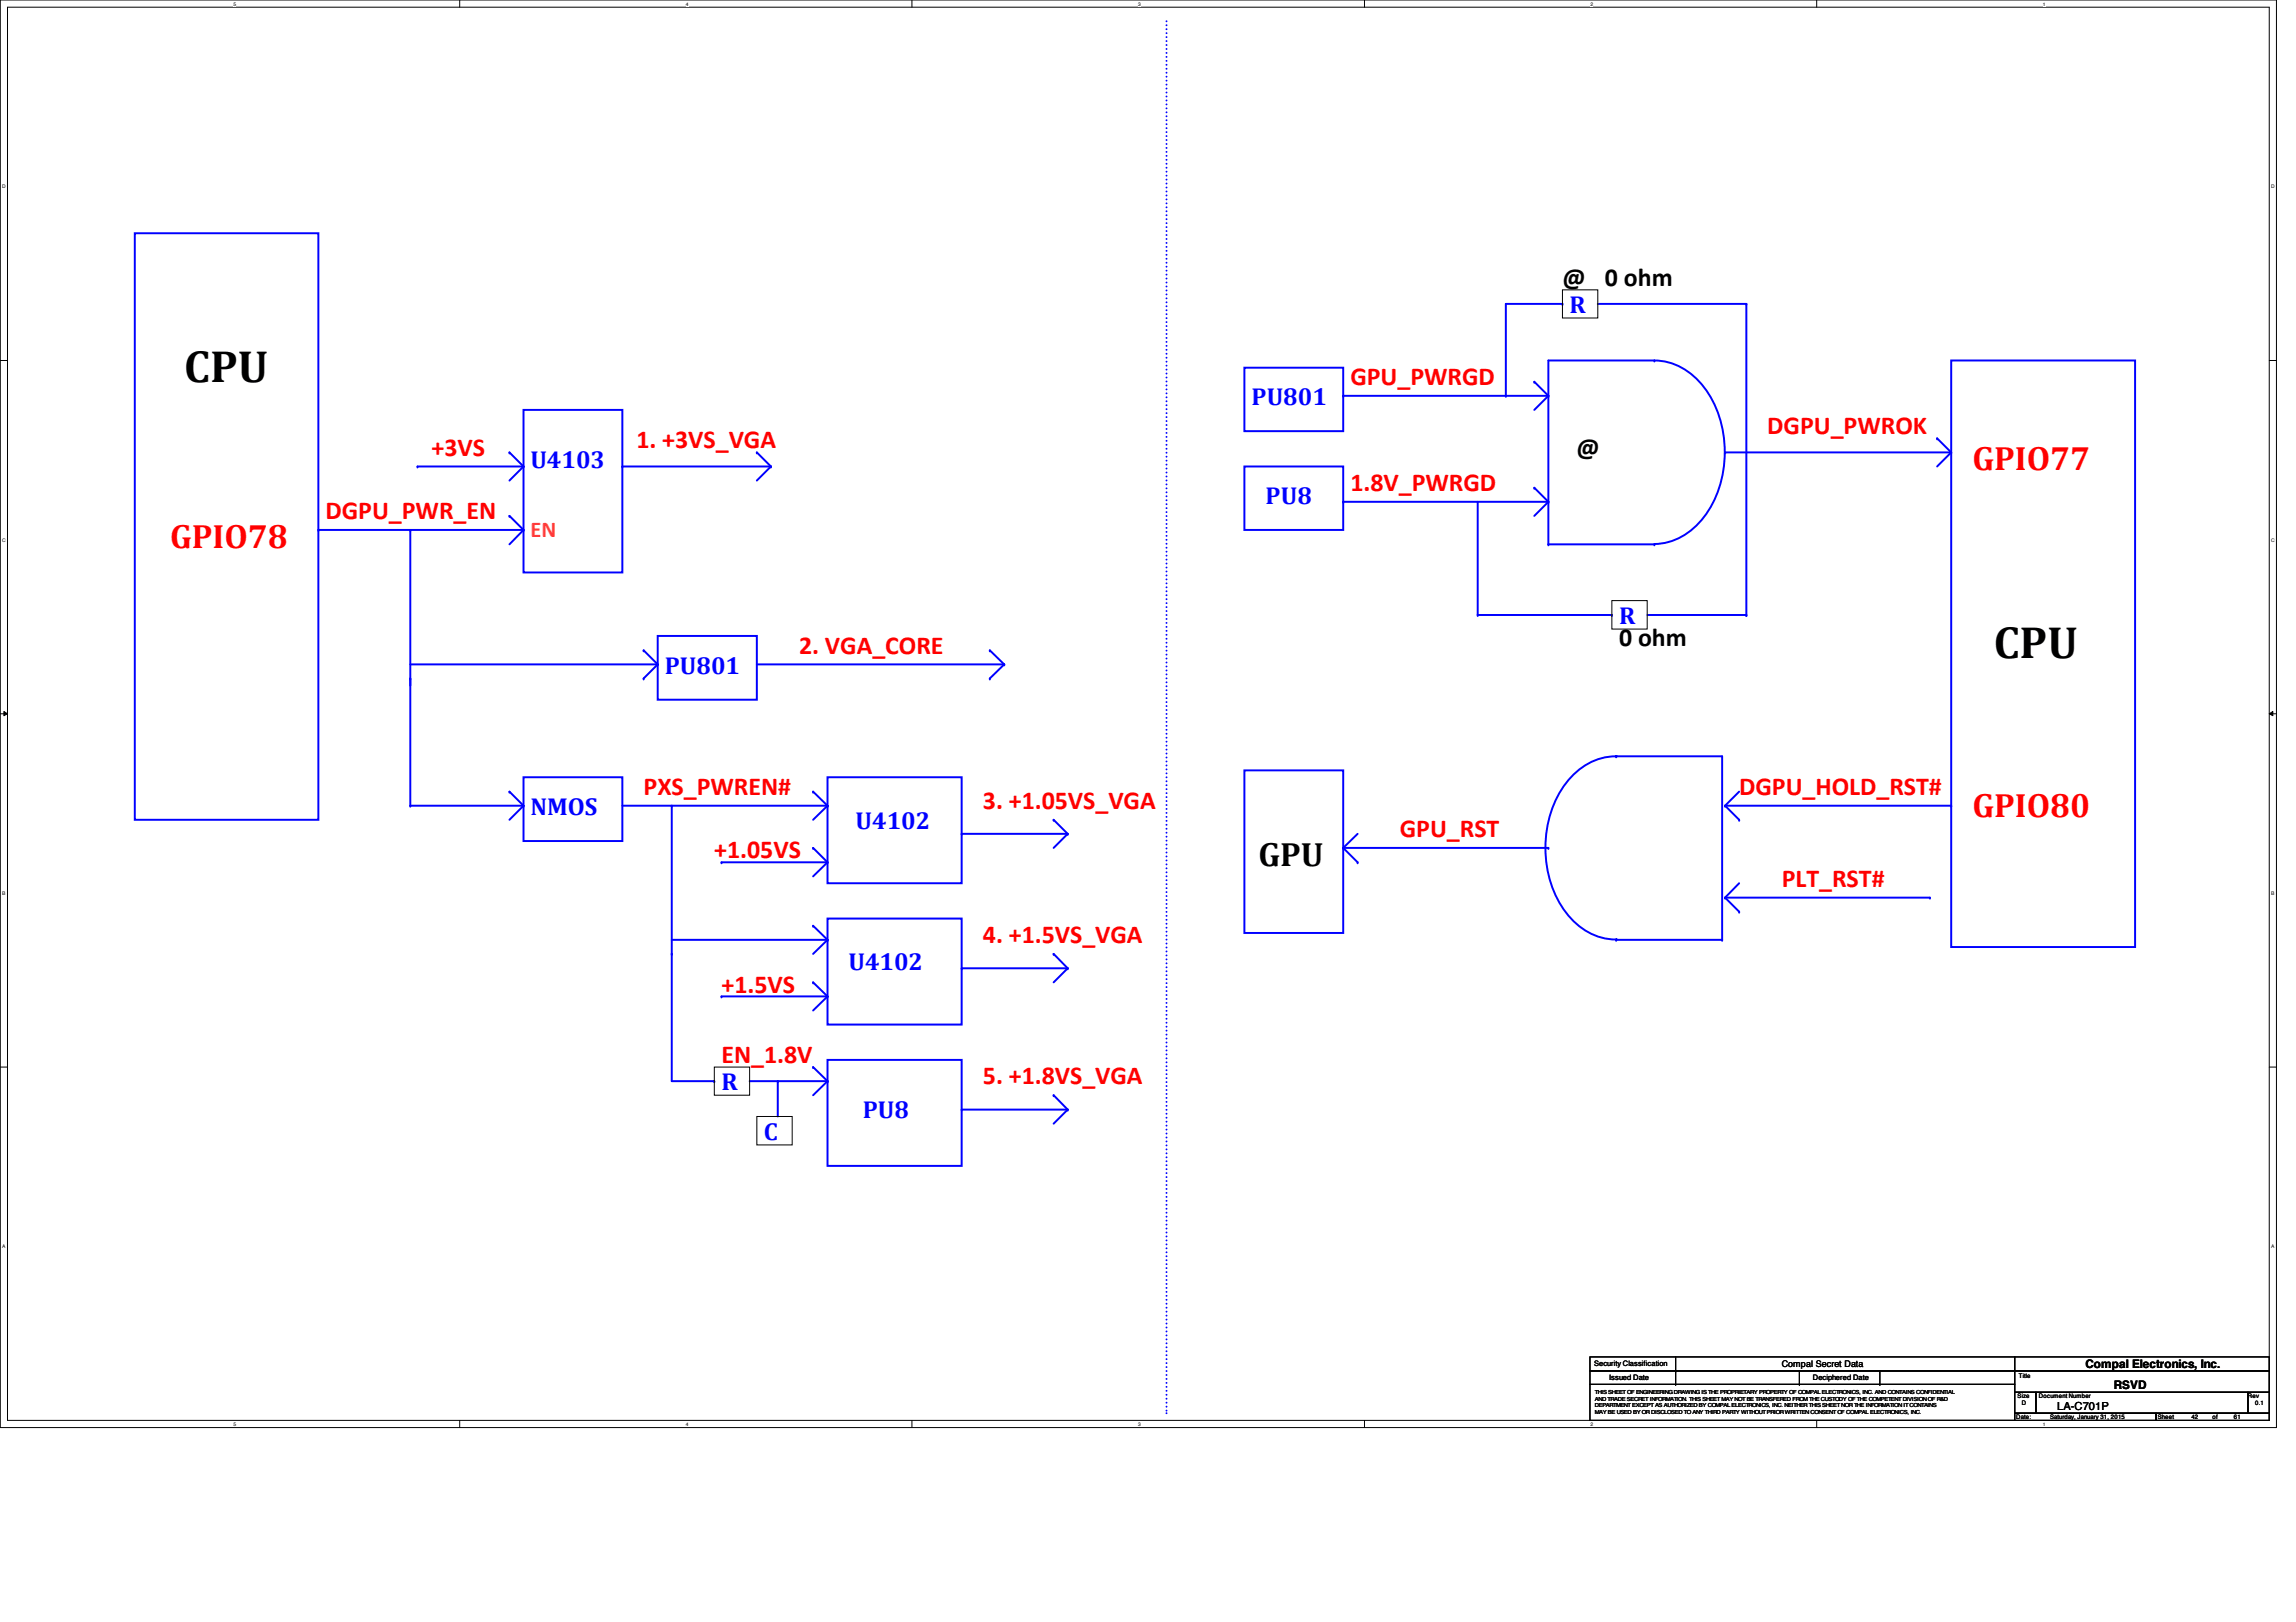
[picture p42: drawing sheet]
<svg xmlns="http://www.w3.org/2000/svg" width="297mm" height="210mm" viewBox="0 0 297 210" stroke-linecap="round" stroke-linejoin="round" font-family="sans-serif">
<defs><g id="words">
<g font-size="5.8">
<text x="23.8" y="49.4">CPU</text>
<text x="257.9" y="85.1">CPU</text>
</g>
<g font-size="4.4" fill="#f00">
<text x="255.2" y="60.9">GPIO77</text>
<text x="22" y="70.9">GPIO78</text>
<text x="255.2" y="105.7">GPIO80</text>
</g>
<text font-size="4.4" x="162.8" y="112.1">GPU</text>
<g font-size="3.3">
<text x="202.1" y="37">@</text>
<text x="207.6" y="37">0 ohm</text>
<text x="204" y="59">@</text>
<text x="209.5" y="83.7">0 ohm</text>
</g>
<g font-size="3.3" fill="#f00">
<text x="174.7" y="49.8">GPU_PWRGD</text>
<text x="55.8" y="59">+3VS</text>
<text x="82.3" y="58">1. +3VS_VGA</text>
<text x="228.6" y="56.2">DGPU_PWROK</text>
<text x="174.7" y="63.5">1.8V_PWRGD</text>
<text x="42.1" y="67.2">DGPU_PWR_EN</text>
<text x="103.4" y="84.6">2. VGA_CORE</text>
<text x="83.3" y="102.9">PXS_PWREN#</text>
<text x="127.2" y="104.7">3. +1.05VS_VGA</text>
<text x="225" y="102.9">DGPU_HOLD_RST#</text>
<text x="92.4" y="111.1">+1.05VS</text>
<text x="181.1" y="108.3">GPU_RST</text>
<text x="230.5" y="114.8">PLT_RST#</text>
<text x="127.2" y="122">4. +1.5VS_VGA</text>
<text x="93.3" y="128.5">+1.5VS</text>
<text x="93.3" y="137.6">EN_1.8V</text>
<text x="127.2" y="140.3">5. +1.8VS_VGA</text>
</g>
<g font-size="3.2" fill="#00f">
<text x="203.1" y="40.5">R</text>
<text x="161.9" y="52.4">PU801</text>
<text x="68.6" y="60.6">U4103</text>
<text x="163.7" y="65.2">PU8</text>
<text x="209.5" y="80.7">R</text>
<text x="86" y="87.2">PU801</text>
<text x="68.6" y="105.5">NMOS</text>
<text x="110.7" y="107.3">U4102</text>
<text x="109.8" y="125.6">U4102</text>
<text x="93.3" y="141.1">R</text>
<text x="98.8" y="147.5">C</text>
<text x="111.6" y="144.7">PU8</text>
</g>
<text font-size="2.9" fill="#ff8000" x="68.6" y="69.6">EN</text>
<g font-size="1.5">
<text x="269.8" y="177">Compal Electronics, Inc.</text>
<text x="273.5" y="179.7">RSVD</text>
</g>
<text font-size="1.4" x="266.1" y="182.4">LA-C701P</text>
<text font-size="1.2" x="230.5" y="177">Compal Secret Data</text>
<g font-size="1">
<text x="206.2" y="176.8">Security Classification</text>
<text x="208.2" y="178.6">Issued Date</text>
<text x="234.5" y="178.6">Deciphered Date</text>
</g>
<g font-size=".8">
<text x="261.2" y="178.3">Title</text>
<text x="260.9" y="183.6">Date:</text>
<text x="261" y="180.9">Size</text>
<text x="261.6" y="181.8">D</text>
<text x="263.8" y="180.9">Document Number</text>
<text x="265.2" y="183.6">Saturday, January 31, 2015</text>
<text x="279.1" y="183.6">Sheet</text>
<text x="283.5" y="183.6">42</text>
<text x="286.3" y="183.6">of</text>
<text x="289" y="183.6">61</text>
<text x="290.8" y="180.9">Rev</text>
<text x="291.8" y="181.8">0.1</text>
</g>
<g font-size=".7">
<text x="206.3" y="180.4">THIS SHEET OF ENGINEERING DRAWING IS THE PROPRIETARY PROPERTY OF COMPAL ELECTRONICS, INC. AND CONTAINS CONFIDENTIAL</text>
<text x="206.3" y="183">MAY BE USED BY OR DISCLOSED TO ANY THIRD PARTY WITHOUT PRIOR WRITTEN CONSENT OF COMPAL ELECTRONICS, INC.</text>
<text x="206.3" y="181.3">AND TRADE SECRET INFORMATION. THIS SHEET MAY NOT BE TRANSFERED FROM THE CUSTODY OF THE COMPETENT DIVISION OF R&amp;D</text>
<text x="206.3" y="182.1">DEPARTMENT EXCEPT AS AUTHORIZED BY COMPAL ELECTRONICS, INC. NEITHER THIS SHEET NOR THE INFORMATION ITCONTAINS</text>
</g>
<g font-size=".6">
<text x="30.2" y=".7">5</text>
<text x="88.7" y=".7">4</text>
<text x="147.2" y=".7">3</text>
<text x="205.8" y=".7">2</text>
<text x="264.3" y=".7">1</text>
<text x=".3" y="24.4">D</text>
<text x="293.8" y="24.4">D</text>
<text x=".3" y="70.1">C</text>
<text x="293.8" y="70.1">C</text>
<text x=".3" y="115.8">B</text>
<text x="293.8" y="115.8">B</text>
<text x=".3" y="161.5">A</text>
<text x="293.8" y="161.5">A</text>
<text x="30.2" y="184.5">5</text>
<text x="88.7" y="184.5">4</text>
<text x="147.2" y="184.5">3</text>
<text x="205.8" y="184.5">2</text>
<text x="264.3" y="184.5">1</text>
</g>
</g></defs>
<path d="M0 0h294.5v184.7h-294.5zM1 .9h292.6v182.9h-292.6z" fill="none" stroke="#000" stroke-width=".13"/>
<g fill="#fff">
<path d="M30.2 .1h.4v.7h-.4z"/>
<path d="M30.2 183.9h.4v.8h-.4z"/>
</g>
<path d="M59.5 0v.9M59.5 183.8v.9" fill="none" stroke="#000" stroke-width=".13"/>
<g fill="#fff">
<path d="M88.7 .1h.4v.7h-.4z"/>
<path d="M88.7 183.9h.4v.8h-.4z"/>
</g>
<path d="M118 0v.9M118 183.8v.9" fill="none" stroke="#000" stroke-width=".13"/>
<g fill="#fff">
<path d="M147.2 .1h.4v.7h-.4z"/>
<path d="M147.2 183.9h.4v.8h-.4z"/>
</g>
<path d="M176.5 0v.9M176.5 183.8v.9" fill="none" stroke="#000" stroke-width=".13"/>
<g fill="#fff">
<path d="M205.8 .1h.3v.7h-.3z"/>
<path d="M205.8 183.9h.3v.8h-.3z"/>
</g>
<path d="M235 0v.9M235 183.8v.9" fill="none" stroke="#000" stroke-width=".13"/>
<g fill="#fff">
<path d="M264.3 .1h.3v.7h-.3z"/>
<path d="M264.3 183.9h.3v.8h-.3z"/>
<path d="M.3 23.8h.5v.7h-.5z"/>
<path d="M293.8 23.8h.5v.7h-.5z"/>
<path d="M.3 69.5h.5v.7h-.5z"/>
<path d="M293.8 69.5h.5v.7h-.5z"/>
</g>
<path d="M0 46.7h1M293.6 46.7h.9" fill="none" stroke="#000" stroke-width=".13"/>
<g fill="#fff">
<path d="M.3 115.2h.4v.8h-.4z"/>
<path d="M293.8 115.2h.5v.8h-.5z"/>
</g>
<path d="M0 92.4h1M.5 92.1l.5 .3-.5 .2zM293.6 92.4l.4-.3v.5zM293.6 92.4h.9" fill="none" stroke="#000" stroke-width=".13"/>
<path d="M.5 92.1l.5 .3-.5 .2zM293.6 92.4l.4-.3v.5z" fill="#000"/>
<g fill="#fff">
<path d="M.3 161h.4v.7h-.4z"/>
<path d="M293.8 161h.4v.7h-.4z"/>
</g>
<g fill="none" stroke="#000" stroke-width=".13">
<path d="M202.1 37.5h4.6v3.6h-4.6zM208.5 77.7h4.6v3.7h-4.6zM0 138.1h1M92.4 138.1h4.6v3.6h-4.6zM293.6 138.1h.9M97.9 144.5h4.6v3.7h-4.6zM205.7 175.6h54.9v1.8h-54.9zM205.7 177.4h54.9v1.8h-54.9zM205.7 179.2h54.9v4.6h-54.9zM216.8 177.4h.1M216.8 179.2h.1M216.8 175.6v3.6"/>
<path d="M232.8 179.2h.1M232.8 177.4v1.8M243.2 179.2h.1M243.2 177.4v1.8M260.6 175.6h33v1.8h-33zM260.6 177.4h33v2.8h-33zM260.6 180.2h2.8v2.7h-2.8zM260.6 182.9h18.3v.9h-18.3zM263.4 180.2h27.4v2.7h-27.4zM278.9 182.9h14.7v.9h-14.7zM290.8 180.2h2.8v2.7h-2.8z"/>
</g>
<g fill="none" stroke="#00f" stroke-width=".25">
<path d="M17.4 30.2h23.8v75.9h-23.8zM202.1 39.3h.1M202.1 39.3h-7.3v11.9M206.7 39.3h19.2M225.9 39.3h.1M225.9 39.3v40.3M65.9 58.5h.1M65.9 58.5l1.8 1.9M67.7 53h12.8v21.1h-12.8zM97.9 58.5h.1M97.9 58.5l1.8 1.9M161 47.6h12.8v8.2h-12.8z"/>
<path d="M173.8 51.2h.1M173.8 51.2h26.5M194.8 51.2h.1M198.5 49.4h.1M198.5 49.4l1.8 1.8M200.3 51.2h.1M200.3 51.2l-1.8 1.8M214 46.7a8.7 8.7 0 0 1 7.5 5 14.5 14.5 0 0 1-1.4 15.7 8.1 8.1 0 0 1-6.1 3M214 46.7h.1M214 46.7h-13.7v23.7M223.2 58.5h.1M223.2 58.5h29.2"/>
<path d="M250.6 56.7h.1M250.6 56.7l1.8 1.8M252.4 46.7h23.8v75.9h-23.8zM252.4 58.5h.1M252.4 58.5l-1.8 1.9M41.2 68.6h.1M41.2 68.6h26.5M53.1 68.6h.1M53.1 68.6v35.7M54 60.4h.1M54 60.4h13.7M65.9 66.8h.1"/>
<path d="M65.9 66.8l1.8 1.8M67.7 60.4h.1M67.7 68.6h.1M67.7 60.4l-1.8 1.8M67.7 68.6l-1.8 1.8M80.5 60.4h.1M80.5 60.4h19.2M99.7 60.4h.1M99.7 60.4l-1.8 1.8M161 60.4h12.8v8.2h-12.8zM173.8 64.9h.1M173.8 64.9h26.5"/>
<path d="M191.2 79.6h.1M191.2 79.6h17.3M191.2 64.9v14.7M198.5 63.1h.1M198.5 63.1l1.8 1.8M200.3 64.9h.1M200.3 70.4h.1M200.3 64.9l-1.8 1.9M200.3 70.4h13.7M208.5 79.6h.1M213.1 79.6h12.8M214 70.4h.1"/>
<path d="M225.9 79.6h.1M53.1 87.8h.1M53.1 86h32M83.3 84.2h.1M83.3 87.8h.1M83.3 84.2l1.8 1.8M85.1 82.3h12.8v8.3h-12.8zM85.1 86h.1M85.1 86l-1.8 1.8M97.9 86h32M128.1 84.2h.1M128.1 87.8h.1"/>
<path d="M128.1 84.2l1.8 1.8M129.9 86h.1M129.9 86l-1.8 1.8M161 99.7h12.8v21h-12.8zM209.1 97.9h.1a8.2 8.2 0 0 0-7 3.9 14.5 14.5 0 0 0 .8 16.8 8 8 0 0 0 6.2 3h-.1M209.1 97.9h.1M209.1 97.9h13.7v23.7M53.1 104.3h.1M53.1 104.3h14.6M65.9 102.4h.1M65.9 102.4l1.8 1.9M67.7 100.6h12.8v8.2h-12.8z"/>
<path d="M67.7 104.3h.1M67.7 104.3l-1.8 1.8M80.5 104.3h26.6M86.9 104.3h.1M86.9 104.3v35.6h5.5M93.3 111.6h.1M93.3 111.6h13.8M105.2 119.8h.1M105.2 109.7h.1M105.2 102.4h.1M105.2 119.8l1.9 1.8M105.2 109.7l1.9 1.9"/>
<path d="M105.2 102.4l1.9 1.9M107.1 100.6h17.3v13.7h-17.3zM107.1 118.9h17.3v13.7h-17.3zM107.1 111.6h.1M107.1 104.3h.1M107.1 111.6l-1.9 1.8M107.1 104.3l-1.9 1.8M124.4 107.9h.1M124.4 107.9h13.7M136.3 106.1h.1M136.3 106.1l1.8 1.8M138.1 107.9h.1"/>
<path d="M138.1 107.9l-1.8 1.8M173.8 109.7h.1M173.8 109.7l1.8 1.9M173.8 109.7h26.5M175.6 111.6h.1M175.6 107.9l-1.8 1.8M200.3 109.7h.1M223.2 104.3h.1M223.2 116.2h.1M223.2 104.3h29.2M223.2 104.3l1.8 1.8M223.2 116.2h26.5"/>
<path d="M223.2 116.2l1.8 1.8M225 106.1h.1M225 118h.1M225 102.4l-1.8 1.9M225 114.3l-1.8 1.9M249.7 116.2h.1M252.4 104.3h.1M86.9 123.4h.1M86.9 121.6h20.2M92.4 139.9h.1M93.3 128.9h.1M93.3 128.9h13.8"/>
<path d="M97 139.9h10.1M100.6 139.9h.1M100.6 139.9v4.6M105.2 138.1h.1M105.2 127.1h.1M105.2 138.1l1.9 1.8M105.2 127.1l1.9 1.8M107.1 137.2h17.3v13.7h-17.3zM107.1 121.6h.1M107.1 139.9h.1M107.1 128.9h.1M107.1 121.6l-1.9 1.8"/>
<path d="M107.1 139.9l-1.9 1.8M107.1 128.9l-1.9 1.9M124.4 125.3h.1M124.4 125.3h13.7M136.3 123.4h.1M136.3 123.4l1.8 1.9M138.1 125.3h.1M138.1 125.3l-1.8 1.8M209.1 121.6h.1M209.1 121.6h13.7M222.8 121.6h.1M124.4 143.6h.1"/>
<path d="M124.4 143.6h13.7M136.3 141.7h.1M136.3 141.7l1.8 1.9M138.1 143.6h.1M138.1 143.6l-1.8 1.8"/>
</g>
<path d="M150.9 2.8v180.1M150.9 182.9h.1" fill="none" stroke="#00f" stroke-width=".25" stroke-dasharray="0 .5"/>
<use href="#words"/>
</svg>
